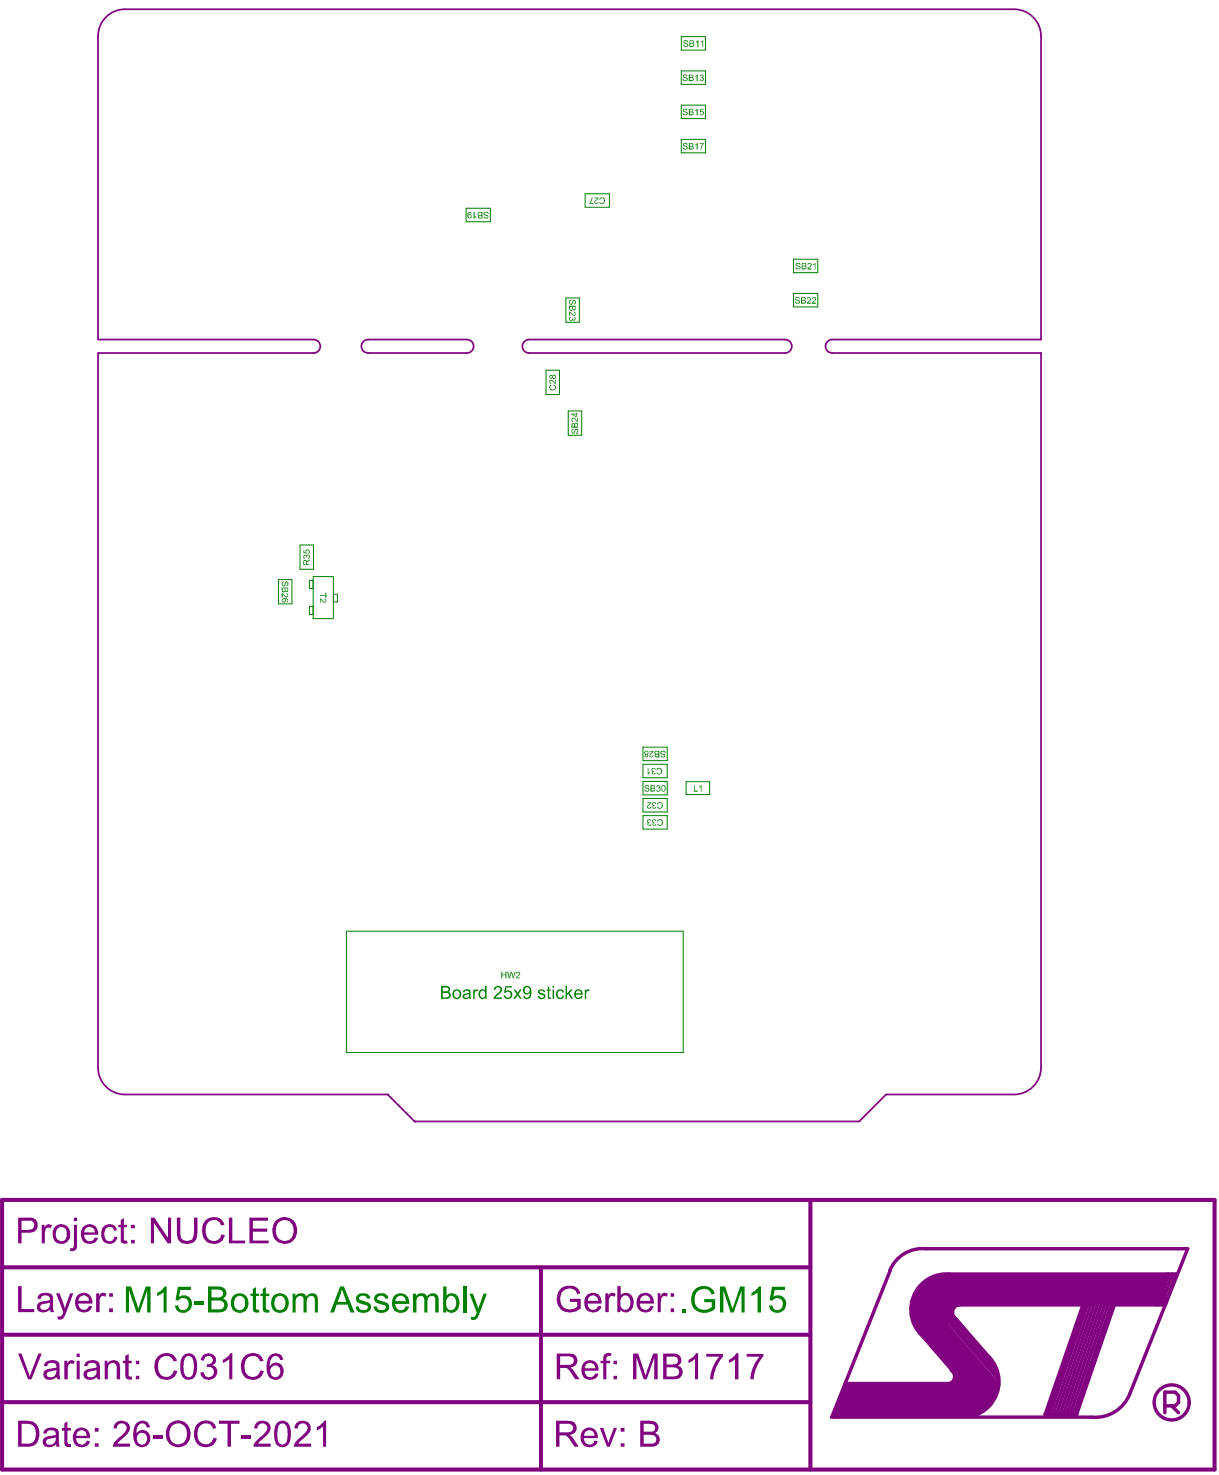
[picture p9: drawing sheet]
<svg xmlns="http://www.w3.org/2000/svg" width="301mm" height="364mm" viewBox="0 0 301 364" stroke-linecap="round" stroke-linejoin="round" font-family="sans-serif">
<g fill="#800080">
<path d="M228.8 315.7l4.8-1.2h54.1v7.6h-51.7l-2.3 5.9-4 4.1-4.7-6.2v-5.5z"/>
<path d="M208.6 341.5h26.2l1.4-2.5 7.4 8.4-2.5 2.4h-35.8z"/>
</g>
<g fill="none" stroke="#800080" stroke-width=".85">
<path d="M219.8 313.5l-14.5 36.3h64.3M228.3 317.6l17.6 20.4M228.5 308.2h64.7l-14.3 35.9M228.5 319l17.7 20.4M234.5 314.5h55.7l-2.5 7.6h-12.3M288 314.5l-2.6 7.6M288.5 314.5l-2.5 7.6M289.4 314.5l-2.6 7.6M225.6 326.6l18 20.8M226.4 325.8l17.6 20.4M226.4 326.6l17.6 20.4M226.7 322.1h43.2"/>
<path d="M226.8 325.4l17.7 20.3M227.2 324.9l17.7 20.4M227.7 329.7l10.2 11.8h-29.3M227.7 324.5l17.6 20.4M228.1 324.1l17.6 20.4M228.5 322l17.7 20.4M228.5 322.8l17.7 20.4M228.5 323.7l17.5 20.1M228.9 321.6l17.7 20.3M228.9 320.3l17.7 20.4M235.9 325.5l7.9 9M267.6 321.2l-9.6 27.9"/>
<path d="M268.3 321.3l-9.6 27.6M268.7 321.3l-9.5 27.6M269.6 321.3l-9.6 27.6M270.4 321.3l-9.5 27.6M271.2 321.3l-9.5 27.6M272.1 321.3l-9.6 27.6M272.9 321.3l-9.5 27.6M273.8 321.3l-9.6 27.6M274.6 321.3l-9.5 27.6M275.4 321.2l-9.6 27.9M287.5 347h2.6l.8-.8v-1.7l-.8-.9h-2.6v5.1M289.2 347l1.7 1.7"/>
</g>
<path d="M.5 296.2h299.3v66.5h-299.3zM200.1 296.2v66.5M.5 312.8h199.6M133.5 312.8v49.9M.5 329.4h199.6M.5 346.1h199.6M258 349.1h7.8" fill="none" stroke="#800080" stroke-width="1"/>
<g fill="#800080">
<path d="M148.1 352.4h.8l1.3 3.8 1.3-3.8h.8l-1.8 4.7h-.6z"/>
<path d="M149.4 334.1l.6-.2 .9 .1-.1 .7h-.7l-.4 .4v.8h.9v.6h-.9v3.9h-.8v-3.9h-.7v-.6h.7v-1z"/>
<path d="M156.3 334.1h1.2l1.8 5.4 2-5.4h1.1v6.3h-.9v-5.3l-1.8 5.3h-.8l-1.8-5.4v5.4h-.8z"/>
<path d="M170 335.6a2.99 2.99 0 0 0 1.8-1.6h.5v6.4h-.7v-5l-1.5 1h-.1z"/>
<path d="M174.3 334.2h4.2v.7l-.7 .7-.8 1.5a6.8 6.8 0 0 0-.9 3.3h-.8l.4-2.2a8.6 8.6 0 0 1 1.9-3.3h-3.3z"/>
<path d="M179.9 335.6a3.8 3.8 0 0 0 1.9-1.6h.5v6.4h-.9v-5l-.6 .6-.8 .4z"/>
<path d="M184.3 334.2h4.2v.6l-1.3 1.7-.8 1.8-.4 2.1h-.8l.4-2.2a10 10 0 0 1 1.8-3.3h-3.1z"/>
<path d="M15.9 351.3l.7-.5v1.6h.9v.7h-.9v2.8l.2 .5h.7l.1 .7a1.14 1.14 0 0 1-1.4-.1 1.14 1.14 0 0 1-.3-1.3v-2.6h-.6v-.7h.6z"/>
<path d="M28.6 351.1h.1a2.14 2.14 0 0 1 3.4 1.1v.2a4.1 4.1 0 0 1-1.9 2.7l-1.2 1.2h3.1v.8l-4.2-.1a2.98 2.98 0 0 1 1.7-2.3 3.4 3.4 0 0 0 1.7-2.5 1.26 1.26 0 0 0-1.5-.9 1.26 1.26 0 0 0-1 1.3l-.8-.1z"/>
<path d="M37.8 354.4h2.4v.8h-2.4z"/>
<path d="M48.7 351.5a2.8 2.8 0 0 1 4.7 .9l-.8 .3a1.95 1.95 0 0 0-2.2-1.3 1.95 1.95 0 0 0-1.6 2 2.46 2.46 0 0 0 1.8 3.1 1.93 1.93 0 0 0 2.1-1.6l.8 .2a2.8 2.8 0 0 1-2.9 2.2 2.8 2.8 0 0 1-2.6-2.5 3.8 3.8 0 0 1 .7-3.3z"/>
<path d="M54.1 350.7h5v.7h-2.1v5.7h-.8v-5.7h-2.1z"/>
<path d="M59.6 354.4h2.4v.8h-2.4z"/>
<path d="M63.4 351.1a2.14 2.14 0 0 1 3.4 1.1 3.2 3.2 0 0 1-1.8 2.8l-1.3 1.3h3.1v.8l-4.2-.1a2.98 2.98 0 0 1 1.7-2.3v-.1a2.9 2.9 0 0 0 1.7-2.4 1.26 1.26 0 0 0-1.4-.9 1.26 1.26 0 0 0-1.1 1.3l-.8-.1z"/>
<path d="M73.3 351.1l.2-.1a2.36 2.36 0 0 1 2.8 .3 2.4 2.4 0 0 1-1 3.3l-1.7 1.7h3.2v.8h-4.3l.1-.6a5.4 5.4 0 0 1 2.1-2.2 2.27 2.27 0 0 0 1.2-2.3 1.25 1.25 0 0 0-1.5-.6 1.25 1.25 0 0 0-.9 1.2l-.9-.1 .2-.7z"/>
<path d="M78.3 352.2l1.4-1 .3-.5h.5v6.4h-.8v-5l-1.5 .9z"/>
<path d="M4.5 334.1h.8l2 5.7 2.2-5.7h.8l-2.5 6.3h-.9z"/>
<path d="M15.9 335.9h.7v.6a1.08 1.08 0 0 1 1.8-.5l-.2 .7a.93 .93 0 0 0-1.1 0 .93 .93 0 0 0-.4 1v2.7h-.8z"/>
<path d="M25.8 335.9h.7v.6a1.72 1.72 0 0 1 2-.7 1.72 1.72 0 0 1 1.1 1.8v2.8h-.8v-2.8a1.07 1.07 0 0 0-1.1-1.2 1.07 1.07 0 0 0-1 1.2l-.1 2.8h-.8z"/>
<path d="M30.9 334.7l.9-.5v1.7h.7v.6h-.7v2.7a.5 .5 0 0 0 .1 .5 .5 .5 0 0 0 .6 .1l.1 .6-.6 .1a1.1 1.1 0 0 1-1.1-1.4v-2.6h-.6v-.6h.6z"/>
<path d="M39.1 334.7a2.77 2.77 0 0 1 4.6 1.2l-.9 .1a1.96 1.96 0 0 0-2.3-1.3 1.96 1.96 0 0 0-1.5 2.3 2.29 2.29 0 0 0 2.5 2.8l.6-.2 .6-.6 .2-.8 .9 .2v.2a2.84 2.84 0 0 1-2.9 2 3.1 3.1 0 0 1-2.8-3.4 3.4 3.4 0 0 1 1-2.5z"/>
<path d="M50.2 334.4a1.85 1.85 0 0 1 2.1-.2 1.85 1.85 0 0 1 .9 2l-.7 .8a1.83 1.83 0 0 1 1.1 2 1.83 1.83 0 0 1-1.7 1.5 1.89 1.89 0 0 1-2.4-1.8h.8a1.28 1.28 0 0 0 1.5 1.1 1.28 1.28 0 0 0 1-1.6 1.28 1.28 0 0 0-1.8-.8l.1-.7a1.05 1.05 0 0 0 1.4-.7 1.05 1.05 0 0 0-.9-1.3l-.9 .2-.4 1-.7-.2 .2-.7z"/>
<path d="M55 335.6h.1a3.1 3.1 0 0 0 1.7-1.6h.6v6.4h-.8v-5l-1.4 1h-.2z"/>
<path d="M60.7 334.5a2.92 2.92 0 0 1 4.1 .8l.2 .6-.8 .1a1.96 1.96 0 0 0-2.3-1.3 1.96 1.96 0 0 0-1.5 2.3v.4a1.99 1.99 0 0 0 1.5 2.4 1.99 1.99 0 0 0 2.4-1.6l.8 .2-.3 .9a2.93 2.93 0 0 1-3.5 1 2.93 2.93 0 0 1-1.8-3.2 3.3 3.3 0 0 1 1.2-2.6z"/>
<path d="M10.3 302.3h.7v.7a1.21 1.21 0 0 1 1.8-.6l-.3 .8a.84 .84 0 0 0-1-.1 .84 .84 0 0 0-.3 .9l-.1 2.9h-.8z"/>
<path d="M25.8 302.6a1.93 1.93 0 0 1 3.1 1.1l-.8 .1a1.15 1.15 0 0 0-1.2-1 1.15 1.15 0 0 0-1.1 1.2 1.82 1.82 0 0 0 1.1 2.4 1.14 1.14 0 0 0 1.3-1.2l.8 .2a2.04 2.04 0 0 1-2.5 1.5 2.04 2.04 0 0 1-1.5-2.5l.2-1.1z"/>
<path d="M29.8 301.1l.8-.5v1.7h.7v.6h-.7v2.8a.51 .51 0 0 0 .2 .5 .51 .51 0 0 0 .5 0l.1 .7a1.14 1.14 0 0 1-1.2-.2 1.14 1.14 0 0 1-.4-1.2v-2.6h-.6v-.6h.6z"/>
<path d="M37.3 300.5h.8l3.4 5v-5h.7v6.4h-.8l-3.4-5v5h-.7z"/>
<path d="M43.7 300.5h.8v3.7a1.72 1.72 0 0 0 1.1 2 1.72 1.72 0 0 0 2.1-.8l.2-1v-3.9h.8v3.7a2.52 2.52 0 0 1-1.5 2.7 2.73 2.73 0 0 1-3.4-1.2l-.1-.9z"/>
<path d="M50.9 301.1a3 3 0 0 1 3.9 .1l.6 1.1-.8 .2a1.96 1.96 0 0 0-2.4-1.3 1.96 1.96 0 0 0-1.4 2.2 2.32 2.32 0 0 0 1.8 2.9 1.8 1.8 0 0 0 2.1-1.6l.8 .2v.1a2.62 2.62 0 0 1-2.9 2.1 3.1 3.1 0 0 1-2.7-3.9l.2-1z"/>
<path d="M56.5 300.5h.9v5.7h3.1v.7h-4z"/>
<path d="M61.6 300.5h4.5v.8h-3.7v1.9h3.6v.8h-3.6v2.2h3.9v.7h-4.7z"/>
<path d="M138.4 318a3.5 3.5 0 0 1 4.4 .2l.5 1-.8 .3a2.07 2.07 0 0 0-1.9-1.5 2.07 2.07 0 0 0-2 1.2 3.1 3.1 0 0 0 .4 3.5 2.83 2.83 0 0 0 3.5-.2v-1.2h-1.9v-.7h2.7v2.3a3.7 3.7 0 0 1-5.1 0 3.7 3.7 0 0 1 .2-4.9z"/>
<path d="M149.4 319.2h.8v.7a1.05 1.05 0 0 1 1.8-.5l-.3 .7a.88 .88 0 0 0-1-.1 .88 .88 0 0 0-.4 .9v3h-.9z"/>
<path d="M162.4 319.2h.6v.7a1.11 1.11 0 0 1 1.9-.5l-.4 .7a.88 .88 0 0 0-1 0 .88 .88 0 0 0-.3 1l-.1 2.8h-.7z"/>
<path d="M4.5 317.4h.8v5.7h3.1v.8h-3.9z"/>
<path d="M13.9 319.2h.8l1.3 3.7 1.3-3.7h.8l-1.9 4.9a1.53 1.53 0 0 1-1.7 1.6l-.2-.1-.1-.7a1.06 1.06 0 0 0 1.4-1z"/>
<path d="M23.7 319.2h.8v.7a1.05 1.05 0 0 1 1.8-.5l-.3 .7a.91 .91 0 0 0-1-.1 .91 .91 0 0 0-.4 .9v3h-.9z"/>
<path d="M138.1 351.4v2.1h1.9a1.11 1.11 0 0 0 1.3-.5 1.11 1.11 0 0 0-.3-1.4l-.4-.2zM137.3 350.7h2.9a1.79 1.79 0 0 1 2.1 1.6 1.79 1.79 0 0 1-1.7 1.9l.7 .5 1.5 2.4h-1l-1-1.5a2.11 2.11 0 0 0-1.6-1.3h-1.1v2.8h-.8z"/>
<path d="M144.5 353.4l-.3 1h2.5a1.27 1.27 0 0 0-.7-1.3 1.27 1.27 0 0 0-1.5 .3zM143.9 352.9h.1a2.15 2.15 0 0 1 2.5-.2 2.15 2.15 0 0 1 1.1 2.3h-3.5a1.41 1.41 0 0 0 .8 1.4 1.41 1.41 0 0 0 1.7-.3l.1-.5 .9 .1a2.22 2.22 0 0 1-2.9 1.4 2.22 2.22 0 0 1-1.3-3z"/>
<path d="M153.2 352.4h1v1h-1zM153.2 356.2h1v.9h-1z"/>
<path d="M158.9 351.4v2h1.6a.97 .97 0 0 0 1.3-.9 .97 .97 0 0 0-1.2-1zM158.9 354.1v2.2h1.8a1.08 1.08 0 0 0 1.3-1 1.08 1.08 0 0 0-1.3-1.1zM158 350.7h2.6a1.65 1.65 0 0 1 1.8 .9 1.65 1.65 0 0 1-.6 2l-.1 .1a1.76 1.76 0 0 1 1.1 2.1 1.76 1.76 0 0 1-2.1 1.3h-2.7z"/>
<path d="M138.3 334.8v2.1h1.9a1.09 1.09 0 0 0 1.4-1 1.09 1.09 0 0 0-1.3-1.1zM137.4 334.1h3a1.75 1.75 0 0 1 2.1 1.5 1.75 1.75 0 0 1-1.8 2l.8 .5 1.6 2.3h-1.1l-.9-1.3a2.18 2.18 0 0 0-1.7-1.5h-1.1v2.8h-.9z"/>
<path d="M144.7 336.7l-.3 1h2.6a1.38 1.38 0 0 0-.8-1.2 1.38 1.38 0 0 0-1.5 .2zM144.3 336.2a2.12 2.12 0 0 1 2.5-.2 2.12 2.12 0 0 1 .9 2.3h-3.3a1.35 1.35 0 0 0 1 1.6 1.35 1.35 0 0 0 1.6-.9l.7 .1a2.2 2.2 0 0 1-2.6 1.4 2.2 2.2 0 0 1-1.6-2.6l.2-.8z"/>
<path d="M151.5 335.9h.8v.8h-.8zM151.5 339.6h.8v.8h-.8z"/>
<path d="M164.5 334.9v1.9h1.6a1.02 1.02 0 0 0 1.2-.7 1.02 1.02 0 0 0-.6-1.2zM164.5 337.5v2.3l2.1-.1a1.12 1.12 0 0 0 1-1.3 1.12 1.12 0 0 0-1.4-.9zM163.7 334.1h2.5a1.6 1.6 0 0 1 1.8 1 1.6 1.6 0 0 1-.7 2 1.77 1.77 0 0 1 1.2 2.1 1.77 1.77 0 0 1-2.2 1.2h-2.6z"/>
<path d="M5.3 351.4v4.9h1.5a1.76 1.76 0 0 0 2-1.9 2.28 2.28 0 0 0-1.4-2.9zM4.5 350.7h2.4a3.2 3.2 0 0 1 2.6 4.4 2.55 2.55 0 0 1-2.7 2h-2.3z"/>
<path d="M11.7 355.2a.8 .8 0 0 0-.2 1.1 .8 .8 0 0 0 1.1 .3 1.41 1.41 0 0 0 1.1-1.8zM11.1 352.9a2.54 2.54 0 0 1 3.3 .1l.1 .4v2.8l.3 .9h-.9v-.6a2.34 2.34 0 0 1-3 .3 1.47 1.47 0 0 1-.1-1.7 1.47 1.47 0 0 1 1.6-.6l1.2-.3a.81 .81 0 0 0-.1-1 .81 .81 0 0 0-.9-.2l-.7 .1-.5 .8-.8-.1z"/>
<path d="M19.2 353.4l-.4 1h2.7a1.37 1.37 0 0 0-2.2-1.1zM18.6 352.9h.1a2.12 2.12 0 0 1 2.5-.3 2.12 2.12 0 0 1 1 2.4h-3.4a1.44 1.44 0 0 0 .7 1.3 1.44 1.44 0 0 0 1.6-.1l.3-.6 .8 .1a2.2 2.2 0 0 1-2.7 1.5 2.2 2.2 0 0 1-1.5-2.6l.2-.9z"/>
<path d="M23.4 352.4h.9v1h-.9zM23.4 356.2h.9v.9h-.9z"/>
<path d="M33.9 351.1a1.9 1.9 0 0 1 3.1 1.2l-.8 .1a1.19 1.19 0 0 0-1.2-1.1 1.19 1.19 0 0 0-1.1 1.1l-.2 1.4a1.95 1.95 0 0 1 2.7-.4 1.95 1.95 0 0 1 .5 2.6 2.09 2.09 0 0 1-2.3 1.1 2.09 2.09 0 0 1-1.7-1.9v-.2a4.4 4.4 0 0 1 1-3.9zM34.3 353.9a1.44 1.44 0 0 0-.4 1.9 1.44 1.44 0 0 0 1.9 .5 1.48 1.48 0 0 0 .4-1.7 1.48 1.48 0 0 0-1.6-.9z"/>
<path d="M42.4 351.9a2.98 2.98 0 0 0 .8 4.4 2.17 2.17 0 0 0 2.9-2.4 2.23 2.23 0 0 0-1.2-2.3 2.23 2.23 0 0 0-2.5 .3zM42 351.3a3.1 3.1 0 0 1 3.6-.3 3.1 3.1 0 0 1 1.4 3.5 3.1 3.1 0 0 1-3.7 2.6 3.1 3.1 0 0 1-2.2-4l.4-1.3z"/>
<path d="M69.1 351.5a5 5 0 0 0-.2 4.7 1.17 1.17 0 0 0 1.3 .2 1.17 1.17 0 0 0 .7-1.1 6.3 6.3 0 0 0-.1-3.2l-.9-.8zM68.6 351a2.03 2.03 0 0 1 3.1 1.8l.1 1.3a3.1 3.1 0 0 1-1.2 2.9 2.02 2.02 0 0 1-2.9-1.9v-1.3a3.6 3.6 0 0 1 .7-2.6z"/>
<path d="M11.9 338.6a.8 .8 0 0 0-.2 1.1 .8 .8 0 0 0 1.1 .2 1.37 1.37 0 0 0 1.1-1.7zM11.2 336.2a2.54 2.54 0 0 1 3.3 .2l.2 .3v2.9l.3 .8h-.9l-.1-.6a2.02 2.02 0 0 1-3.3-.1 1.58 1.58 0 0 1 2-1.9l1.2-.2a.98 .98 0 0 0-.4-1.1 .98 .98 0 0 0-1.2 0h-.2l-.5 .7-.8-.1z"/>
<path d="M18.9 334.1h.8v.8h-.8zM18.9 335.9h.8v4.5h-.8z"/>
<path d="M21.8 338.6a.8 .8 0 0 0-.2 1 .8 .8 0 0 0 1 .3 1.26 1.26 0 0 0 1.1-1.7zM21.2 336.2a2.31 2.31 0 0 1 3.4 .4l.1 3.4 .2 .4h-.8l-.2-.6a2.21 2.21 0 0 1-3.1 .1 1.55 1.55 0 0 1 1.8-2.1l1.1-.2a.86 .86 0 0 0-.1-1 .86 .86 0 0 0-1-.2l-.7 .1-.4 .7-.7-.1z"/>
<path d="M33.5 335.9h.9v.8h-.9zM33.5 339.6h.9v.8h-.9z"/>
<path d="M46 334.9a5.5 5.5 0 0 0-.5 4.3 1.15 1.15 0 0 0 1.4 .6 1.15 1.15 0 0 0 .8-1.3l.1-.6a5.3 5.3 0 0 0-.4-2.8l-.6-.4zM45.4 334.4a2.06 2.06 0 0 1 2.2 0 2.06 2.06 0 0 1 1 1.9l.1 1.2a3.1 3.1 0 0 1-1.1 2.9 1.97 1.97 0 0 1-3-1.9l-.1-1.3a3.1 3.1 0 0 1 .9-2.8z"/>
<path d="M66.8 334.4a1.92 1.92 0 0 1 2.9 .5l.2 .7-.7 .1-.1-.2a1.21 1.21 0 0 0-1.4-.8 1.21 1.21 0 0 0-1 1.3l-.1 1.1a1.96 1.96 0 0 1 2.5-.5 1.96 1.96 0 0 1 .8 2.5 2.08 2.08 0 0 1-2.3 1.4 2.08 2.08 0 0 1-1.7-2.2 4.3 4.3 0 0 1 .9-3.9zM67.1 337.4a1.44 1.44 0 0 0-.2 1.8 1.44 1.44 0 0 0 1.7 .6 1.54 1.54 0 0 0 .6-1.7 1.54 1.54 0 0 0-1.3-1.1z"/>
<path d="M5.3 301.3v2.3h1.7a1.17 1.17 0 0 0 1.5-1.1 1.17 1.17 0 0 0-1.4-1.2zM4.5 300.5h2.6a1.9 1.9 0 0 1 2.2 2 1.9 1.9 0 0 1-2.4 1.8h-1.6v2.6h-.8z"/>
<path d="M14.3 303.2l-.3 .3a2.16 2.16 0 0 0 .4 2.6 1.44 1.44 0 0 0 1.7-.2 1.44 1.44 0 0 0 .4-1.6 1.35 1.35 0 0 0-.7-1.3 1.35 1.35 0 0 0-1.5 .2zM13.8 302.6h.1a2.17 2.17 0 0 1 2.8 .2 2.61 2.61 0 0 1-1.3 4.3 2.31 2.31 0 0 1-2.3-3.3l.3-.9z"/>
<path d="M18.2 300.5h.8v.9h-.8zM18.2 302.3h.8v4.8a1.31 1.31 0 0 1-.4 1.4 1.31 1.31 0 0 1-1.4 .2l.2-.6a.7 .7 0 0 0 .7-.2 .7 .7 0 0 0 .1-.8z"/>
<path d="M21.2 303.2l-.4 1h2.6a1.34 1.34 0 0 0-.8-1.2 1.34 1.34 0 0 0-1.4 .2zM20.7 302.7a2.2 2.2 0 0 1 2.5-.2 2.2 2.2 0 0 1 1 2.3h-3.4a1.35 1.35 0 0 0 1 1.5 1.35 1.35 0 0 0 1.6-.9l.8 .1a2.19 2.19 0 0 1-3.8 .7 2.72 2.72 0 0 1 .2-3.4z"/>
<path d="M32.4 302.3h.9v.9h-.9zM32.4 306h.9v.9h-.9z"/>
<path d="M68.8 301.6a2.98 2.98 0 0 0 .6 4.5 2.24 2.24 0 0 0 3.1-2.4 2.25 2.25 0 0 0-2.7-2.5zM68.3 301.1a3.2 3.2 0 0 1 3.6-.2 3.2 3.2 0 0 1 1.4 3.4 3.1 3.1 0 0 1-3.9 2.6 3.1 3.1 0 0 1-2-4.2l.3-.8z"/>
<path d="M145.5 320.1l-.4 .6v.4h2.6a1.34 1.34 0 0 0-.8-1.2 1.34 1.34 0 0 0-1.4 .2zM145 319.6a2.22 2.22 0 0 1 2.5-.2 2.22 2.22 0 0 1 1 2.4h-3.5a1.33 1.33 0 0 0 .8 1.4 1.33 1.33 0 0 0 1.6-.4l.3-.5 .8 .1a2.21 2.21 0 0 1-2.7 1.4 2.21 2.21 0 0 1-1.5-2.6l.1-.9z"/>
<path d="M153.5 320.2l-.1 .1a3.4 3.4 0 0 0-.1 2.4 1.24 1.24 0 0 0 1.5 .5 1.24 1.24 0 0 0 .8-1.4 1.58 1.58 0 0 0-1.4-2.1zM152.4 317.4h.8v2.3a1.86 1.86 0 0 1 2.1-.4 1.86 1.86 0 0 1 1.1 1.8v.2a3.3 3.3 0 0 1-.7 2.1 1.65 1.65 0 0 1-2.6-.1v.6h-.7z"/>
<path d="M158.4 320.1l-.4 1h2.6a1.32 1.32 0 0 0-.8-1.2 1.32 1.32 0 0 0-1.4 .2zM157.9 319.6a2.23 2.23 0 0 1 2.5-.2 2.23 2.23 0 0 1 1 2.4h-3.4a1.35 1.35 0 0 0 1 1.5 1.35 1.35 0 0 0 1.6-1l.7 .1a2.11 2.11 0 0 1-2.2 1.6 2.11 2.11 0 0 1-1.9-2.1 3 3 0 0 1 .5-2.2z"/>
<path d="M165.6 319.2h.8v.9h-.8zM165.6 322.9h.8v1h-.8z"/>
<path d="M10.3 321.9a.8 .8 0 0 0-.3 1.1 .8 .8 0 0 0 1.2 .3 1.37 1.37 0 0 0 1-1.8zM9.8 319.5a2.71 2.71 0 0 1 3.1 .2l.2 .5v2.9l.2 .8h-.8l-.1-.5a2.71 2.71 0 0 1-3 0 1.5 1.5 0 0 1 0-1.6 1.5 1.5 0 0 1 1.6-.6l.9-.2a.45 .45 0 0 0 .4-.3 .45 .45 0 0 0-.1-.5 1.29 1.29 0 0 0-1.2-.5 1.29 1.29 0 0 0-1 1l-.8-.2z"/>
<path d="M19.8 320.1l-.5 1h2.7a1.32 1.32 0 0 0-.8-1.2 1.32 1.32 0 0 0-1.4 .2zM19.3 319.6a2.22 2.22 0 0 1 2.5-.2 2.22 2.22 0 0 1 1 2.4h-3.5a1.38 1.38 0 0 0 .7 1.3 1.38 1.38 0 0 0 1.5-.1l.5-.7 .8 .1a2.24 2.24 0 0 1-2.9 1.4 2.24 2.24 0 0 1-1.3-2.9z"/>
<path d="M26.9 319.2h1v.9h-1zM26.9 322.9h1v1h-1z"/>
</g>
<g fill="none" stroke="#800080" stroke-width=".85">
<path d="M228.5 308.2a8.7 8.7 0 0 0-8.9 5.4M234.5 314.5a8.8 8.8 0 0 0-8.9 5.2 8.8 8.8 0 0 0 2.1 10M234.8 338.2a1.82 1.82 0 0 1 .7 2.2 1.82 1.82 0 0 1-2 1.1M237.1 322a1.89 1.89 0 0 0-1.9 1.3 1.89 1.89 0 0 0 .7 2.2M243.8 334.5a8.8 8.8 0 0 1-3.6 15M278.9 344.1a9.1 9.1 0 0 1-9.3 5.7"/>
<circle cx="289.2" cy="346.2" r="4.3"/>
</g>
<circle cx="231.1" cy="344.9" r=".85" fill="#800080"/>
<path d="M218.7 270.1h.5" fill="none" stroke="#800080" stroke-width=".42"/>
<circle cx="102.4" cy="276.8" r=".21" fill="#800080"/>
<path d="M89.7 84.3l1.2-.5h24.4a1.66 1.66 0 0 1 1.6 1.7 1.66 1.66 0 0 1-1.6 1.6h-24.4a1.66 1.66 0 0 1-1.6-1 1.66 1.66 0 0 1 .4-1.8zM129.4 84.3l1.2-.5h63.2a1.66 1.66 0 0 1 1.7 1.7 1.66 1.66 0 0 1-1.7 1.6h-63.2a1.66 1.66 0 0 1-1.5-1 1.66 1.66 0 0 1 .3-1.8zM95.7 270.1l6.7 6.7h109.7l6.6-6.7M95.8 270.1h-65a6.7 6.7 0 0 1-6.6-6.6v-176.4h53.2a1.66 1.66 0 0 0 1.7-1.6 1.66 1.66 0 0 0-1.7-1.7h-53.2v-74.9a6.7 6.7 0 0 1 6.6-6.6h219.5a6.7 6.7 0 0 1 6.7 6.6v74.9h-51.6a1.66 1.66 0 0 0-1.6 1.7 1.66 1.66 0 0 0 1.6 1.6h51.6v176.4a6.7 6.7 0 0 1-6.7 6.6h-31.1" fill="none" stroke="#800080" stroke-width=".42"/>
<g fill="none" stroke="#008000" stroke-width=".25">
<path d="M168.2 9h6v3.4h-6zM168.2 17.5h6v3.3h-6zM168.2 34.4h6v3.3h-6zM168.2 25.9h6v3.4h-6zM115.1 51.4h5.9v3.3h-5.9zM144.4 47.8h6v3.4h-6zM139.7 73.5h3.3v6h-3.3zM195.9 64h6v3.3h-6zM195.9 72.4h6v3.4h-6zM134.8 91.4h3.3v6h-3.3zM140.3 101.4h3.3v6h-3.3zM74.1 134.5h3.3v6h-3.3z"/>
<path d="M68.7 143.1h3.4v5.9h-3.4zM77.3 142.3h5v10.4h-5zM77.3 149.7h-.9v2h.9M77.3 143.3h-.9v2h.9M82.3 146.7h1v1.9h-1M158.7 184.4h6v3.3h-6zM158.7 188.6h6v3.4h-6zM158.7 192.9h6v3.3h-6zM158.7 197.1h6v3.3h-6zM169.4 193h5.8v3.1h-5.8zM158.7 201.3h6v3.3h-6zM85.5 229.8h83.2v30h-83.2z"/>
</g>
<g fill="#008000">
<path d="M135.9 95l.2 .2a.55 .55 0 0 0-.2 .7 .55 .55 0 0 0 .8 .2 .47 .47 0 0 0 .4-.5 .47 .47 0 0 0-.4-.4v-.3a.79 .79 0 0 1 .3 1.3 .79 .79 0 0 1-1.3-.4l-.1-.4z"/>
<path d="M135.7 93.8a1.34 1.34 0 0 1 1.3 .7v-.8h.2v1.1l-.4-.1a.88 .88 0 0 0-1-.6l-.1 .2 .4 .4a.57 .57 0 0 1-.4-.9z"/>
<path d="M69.8 143.5l.3-.1v.3a.38 .38 0 0 0-.4 .4 .38 .38 0 0 0 .4 .3l.2-.2a.51 .51 0 0 1 .7-.6 .51 .51 0 0 1 0 .9l-.3 .2v-.3a.32 .32 0 0 0 .3-.4 .32 .32 0 0 0-.5-.2 .56 .56 0 0 1-.1 .7 .56 .56 0 0 1-.7 0 .72 .72 0 0 1 .1-1z"/>
<path d="M69.5 146.4l.5 .2a.58 .58 0 0 0 .4 .5 .58 .58 0 0 0 .6-.1l-.3-.5a.5 .5 0 0 1 .4 .8 .5 .5 0 0 1-.9-.2l-.4-.5v.9h-.3z"/>
<path d="M75.1 137h.4l.1 .2a.5 .5 0 0 1 .9 0 .5 .5 0 0 1-.5 .7v-.1a.34 .34 0 0 0 .3-.5 .34 .34 0 0 0-.4-.2 .34 .34 0 0 0-.2 .5l-.2-.1a.28 .28 0 0 0-.3-.3 .28 .28 0 0 0-.2 .4 .28 .28 0 0 0 .3 .2l-.1 .1-.4-.3z"/>
<path d="M74.9 135.7h.2v.6l.4 .1a.5 .5 0 0 1 .3-.7 .5 .5 0 0 1 .6 .3 .5 .5 0 0 1-.4 .7l.1-.2a.36 .36 0 0 0 .1-.6 .36 .36 0 0 0-.5 0 .36 .36 0 0 0 .1 .6l-.1 .2-.8-.2z"/>
<path d="M162.5 198a.81 .81 0 0 1 1.1 .3 .81 .81 0 0 1-.3 1.1 .81 .81 0 0 1-1-.1l-.1-.2h.2a.55 .55 0 0 0 .8 .2 .55 .55 0 0 0 .2-.8 .49 .49 0 0 0-.5-.3 .49 .49 0 0 0-.5 .3l-.2-.1z"/>
<path d="M161.2 198l.4-.1 .3 .2 .1 .3h-.2a.33 .33 0 0 0-.3-.3 .33 .33 0 0 0-.3 .4 .33 .33 0 0 0 .4 .3v.2a.29 .29 0 0 0-.4 .2 .29 .29 0 0 0 .3 .3 .29 .29 0 0 0 .3-.4l.2 .1a.47 .47 0 0 1-.6 .4 .47 .47 0 0 1-.2-.7l-.2-.2z"/>
<path d="M159.7 198h1.1l-.4 .6a.43 .43 0 0 0-.4 .4 .43 .43 0 0 0 .3 .5l.4-.4a.53 .53 0 0 1-.5 .5 .53 .53 0 0 1-.5-.6 .53 .53 0 0 1 .5-.5l.3-.3h-.8z"/>
<path d="M163.3 185.3h.2a.59 .59 0 0 1 .8 .6h-.2a.51 .51 0 0 0-.4-.4 .51 .51 0 0 0-.5 .3l.3 .2a.56 .56 0 0 1 .5 .2 .56 .56 0 0 1 .1 .6 .63 .63 0 0 1-1-.4h.2a.34 .34 0 0 0 .4 .4 .34 .34 0 0 0 .3-.4l-.1-.1a.56 .56 0 0 1-.7-.2 .56 .56 0 0 1 .1-.8z"/>
<path d="M160.3 185.3h1l-.2 .5a.68 .68 0 0 0-.4 1l.6-.4a.53 .53 0 0 1-.8 .4 .53 .53 0 0 1 .2-.9l.4-.4h-.8z"/>
<path d="M123.7 239.9h.3v.6h.8v-.6h.2v1.6h-.2v-.8h-.8v.8h-.3z"/>
<path d="M125.2 239.9h.2l.3 1.3 .4-1.3h.3l.3 1.3 .3-1.3h.3l-.5 1.6h-.2l-.4-1.5-.3 1.5h-.3z"/>
<path d="M127.6 239.9a.52 .52 0 0 1 .7 .3 .52 .52 0 0 1-.3 .7l-.4 .4h.8v.2h-1l.2-.5a.54 .54 0 0 0 .5-.4 .54 .54 0 0 0-.1-.6l-.4 .1v.3l-.2-.1z"/>
<path d="M162.4 189.6a.8 .8 0 0 1 1.1 .8 .8 .8 0 0 1-1.2 .6l-.2-.2 .2-.1a.55 .55 0 0 0 .7 .2 .55 .55 0 0 0 .2-.8 .49 .49 0 0 0-.5-.4 .49 .49 0 0 0-.4 .4l-.3-.1z"/>
<path d="M160.9 189.7h.1a.52 .52 0 0 1 .8 .3h-.1a.34 .34 0 0 0-.4-.3 .34 .34 0 0 0-.3 .5 .34 .34 0 0 0 .5 .1l-.1 .2a.28 .28 0 0 0-.3 .3 .28 .28 0 0 0 .4 .3 .28 .28 0 0 0 .2-.4l.1 .1a.45 .45 0 0 1-.6 .3 .45 .45 0 0 1-.1-.7l-.3-.2z"/>
<path d="M159.9 189.6h.2v1.2l.4-.2-.5 .6z"/>
<path d="M162.5 202.2h.1a.79 .79 0 0 1 1 1 .79 .79 0 0 1-1.3 .3l-.1-.2h.2a.55 .55 0 0 0 .8 .2 .55 .55 0 0 0 .2-.7 .49 .49 0 0 0-.5-.4 .49 .49 0 0 0-.5 .4l-.2-.1z"/>
<path d="M161.2 202.2h.4l.3 .1 .1 .4h-.2a.35 .35 0 0 0-.3-.4 .35 .35 0 0 0-.3 .4 .35 .35 0 0 0 .4 .3v.2a.27 .27 0 0 0-.4 .2 .27 .27 0 0 0 .3 .3 .27 .27 0 0 0 .3-.4l.2 .1a.45 .45 0 0 1-.6 .4 .45 .45 0 0 1-.1-.7l-.3-.2z"/>
<path d="M159.8 202.3a.61 .61 0 0 1 .9 .4l-.1-.1a.34 .34 0 0 0-.5-.2 .34 .34 0 0 0-.1 .4 .34 .34 0 0 0 .4 .2v.2a.29 .29 0 0 0-.4 .2 .29 .29 0 0 0 .3 .3 .29 .29 0 0 0 .3-.4 .29 .29 0 0 1 .1 .4 .29 .29 0 0 1-.4 .2 .41 .41 0 0 1-.4-.3 .41 .41 0 0 1 .2-.5l-.4-.2z"/>
<path d="M159.3 193.8h.7a.22 .22 0 0 1 .2 .2 .22 .22 0 0 1-.1 .2 .33 .33 0 0 0-.5-.3 .33 .33 0 0 0-.1 .5 .57 .57 0 0 1 .6 .2 .57 .57 0 0 1 0 .7 .7 .7 0 0 1-1-.4l.1-.1a.39 .39 0 0 0 .5 .4 .39 .39 0 0 0 .3-.5l-.2-.1a.51 .51 0 0 1-.6-.2 .51 .51 0 0 1 .1-.6z"/>
<path d="M162.3 193.8a.46 .46 0 0 1 .6 .2 .46 .46 0 0 1-.1 .6 .48 .48 0 0 1 .1 .7 .48 .48 0 0 1-.8-.2l-.1-.1 .2-.1a.33 .33 0 0 0 .3 .4 .33 .33 0 0 0 .3-.4 .33 .33 0 0 0-.4-.3v-.1a.25 .25 0 0 0 .4-.2 .25 .25 0 0 0-.2-.3 .25 .25 0 0 0-.3 .2h-.3z"/>
<path d="M79 146.9h1.3v-.6h.3v1.3h-.3v-.5h-1.3z"/>
<path d="M79 147.7l.4 .2a.68 .68 0 0 0 1 .5l-.3-.7a.53 .53 0 0 1 .5 .6 .53 .53 0 0 1-.6 .5 .53 .53 0 0 1-.5-.5l-.4-.3v.7h-.1z"/>
<path d="M141.3 105.9h.3v.2a.35 .35 0 0 0-.4 .4 .35 .35 0 0 0 .5 .2v-.1a.5 .5 0 0 1 .3-.7 .5 .5 0 0 1 .7 .3 .59 .59 0 0 1-.5 .9v-.2a.43 .43 0 0 0 .3-.4 .43 .43 0 0 0-.4-.4l-.1 .2a.49 .49 0 0 1-.4 .7 .49 .49 0 0 1-.5-.6z"/>
<path d="M141.3 103.1h.1a.89 .89 0 0 1 .9 .7l.2 .1v-.8h.2v1l-.5-.2a.78 .78 0 0 0-1-.5l.4 .7a.55 .55 0 0 1-.5-.4 .55 .55 0 0 1 .2-.6z"/>
<path d="M140.7 74h.4v.1a.43 .43 0 0 0-.5 .5 .43 .43 0 0 0 .6 .4v-.3a.48 .48 0 0 1 .3-.6 .48 .48 0 0 1 .6 .2 .65 .65 0 0 1-.4 .9l.2-.6a.27 .27 0 0 0 0-.3 .27 .27 0 0 0-.4 0 .27 .27 0 0 0 0 .3 .59 .59 0 0 1-.9 .5l-.1-.7z"/>
<path d="M140.5 76.9l.4 .2a.88 .88 0 0 0 1 .6l.1-.3-.3-.2v-.3a.5 .5 0 0 1 .3 .8 .5 .5 0 0 1-.8-.1l-.5-.4v.7h-.2z"/>
<path d="M140.6 78.3l.3-.1 .1 .1a.34 .34 0 0 0-.4 .4 .34 .34 0 0 0 .4 .3 .34 .34 0 0 0 .2-.5l.3 .1a.26 .26 0 0 0 .2 .3 .26 .26 0 0 0 .3-.2 .26 .26 0 0 0-.3-.3v-.1a.28 .28 0 0 1 .3 0 .28 .28 0 0 1 .1 .4 .45 .45 0 0 1-.3 .4 .45 .45 0 0 1-.5-.1 .51 .51 0 0 1-.7 0 .51 .51 0 0 1 0-.7z"/>
<path d="M116.8 244.3h.4v.3l.3-.4h.3l.2 .1-.1 .4a.5 .5 0 0 0-.6 0 .5 .5 0 0 0-.1 .6v1.2h-.4z"/>
<path d="M122.3 243.5a1.03 1.03 0 0 1 1.5 .3 1.03 1.03 0 0 1-.5 1.5l-.9 .9h1.5v.3h-2.1l.4-.8 .6-.5a1.03 1.03 0 0 0 .5-1.5 .72 .72 0 0 0-1 .6h-.4z"/>
<path d="M124.8 243.4h1.6v.3h-1.4l-.2 1a1.07 1.07 0 0 1 1.7 .5 1.07 1.07 0 0 1-1 1.4 1.18 1.18 0 0 1-1.2-.9h.5a.69 .69 0 0 0 1.1 .3 .69 .69 0 0 0-.3-1.2h-.3l-.5 .3-.4-.1z"/>
<path d="M126.8 244.3h.4l.5 .7 .6-.7h.5l-.8 1.1 .8 1.1h-.4l-.6-.8-.7 .8h-.4l.9-1.1z"/>
<path d="M133 244.3a1.04 1.04 0 0 1 1.6 .5h-.4a.53 .53 0 0 0-.5-.3 .53 .53 0 0 0-.5 .4l.4 .2a1.01 1.01 0 0 1 1 1 1.01 1.01 0 0 1-1 .5 1.01 1.01 0 0 1-.8-.7l.3-.1a.61 .61 0 0 0 .6 .5 .61 .61 0 0 0 .6-.4l-.6-.4a.76 .76 0 0 1-.9-.8z"/>
<path d="M135.2 243.7l.4-.3v.9h.4v.2h-.4v1.4a.28 .28 0 0 0 .1 .3 .28 .28 0 0 0 .3 0l.1 .3a.56 .56 0 0 1-.7 0 .56 .56 0 0 1-.2-.6v-1.4h-.3v-.2h.3z"/>
<path d="M137.7 244.3a.94 .94 0 0 1 1.5 .6l-.3 .1a.65 .65 0 0 0-.9-.4 .65 .65 0 0 0-.3 .9 .6 .6 0 0 0 .5 .8 .6 .6 0 0 0 .7-.6l.4 .1a1.1 1.1 0 0 1-1.7 .5 1.1 1.1 0 0 1-.1-1.7z"/>
<path d="M139.6 243.3h.4v1.9l.9-.9h.5l-.8 .8 .9 1.4h-.4l-.8-1.1-.3 .2v.9h-.4z"/>
<path d="M144.4 244.3h.3v.3l.3-.4h.3l.2 .1v.4a.5 .5 0 0 0-.6 0 .5 .5 0 0 0-.2 .6v1.2h-.3z"/>
<path d="M196.6 64.9h.7l.3 .4-.3-.1a.31 .31 0 0 0-.3-.2 .31 .31 0 0 0-.3 .3 .31 .31 0 0 0 .4 .3 .51 .51 0 0 1 .6 .6 .51 .51 0 0 1-.8 .3l-.5-.2 .2-.4a.42 .42 0 0 0 .4 .5 .42 .42 0 0 0 .4-.5l-.3-.1a.48 .48 0 0 1-.6-.3 .48 .48 0 0 1 .1-.6z"/>
<path d="M199.4 65a.56 .56 0 0 1 .9 .1 .56 .56 0 0 1-.4 .8l-.3 .4h.8v.2h-1.1l.2-.4a.88 .88 0 0 0 .6-1h-.4l-.3 .2z"/>
<path d="M200.7 65.2l.6-.3v1.6h-.2v-1.3l-.4 .3z"/>
<path d="M148.2 48.8h.1a.79 .79 0 0 1 1.1 .9 .79 .79 0 0 1-1.4 .3l-.1-.1h.3a.55 .55 0 0 0 .7 .2 .55 .55 0 0 0 .2-.8 .49 .49 0 0 0-.5-.4 .49 .49 0 0 0-.4 .4l-.3-.1z"/>
<path d="M146.7 48.8h1l-.1 .4a.68 .68 0 0 0-.5 1l.6-.3a.51 .51 0 0 1-.8 .3 .51 .51 0 0 1 .2-.8l.4-.5h-.8z"/>
<path d="M146.1 48.8h.2l-.1 .5-.5 .8h.8v.2h-1z"/>
<path d="M168.8 35.3h.6l.3 .4h-.2a.33 .33 0 0 0-.4-.3 .33 .33 0 0 0-.2 .5 .61 .61 0 0 1 .7 .2 .61 .61 0 0 1 0 .7 .7 .7 0 0 1-1.1-.4l.2-.1a.39 .39 0 0 0 .4 .5 .39 .39 0 0 0 .3-.5 .72 .72 0 0 1-.8-.8z"/>
<path d="M171.7 35.6l.5-.3v1.6h-.2v-1.2l-.4 .2z"/>
<path d="M172.7 35.3h1.1l-.6 1.2v.4h-.3l.1-.5 .5-.9h-.8z"/>
<path d="M168.9 10h.7l.3 .4-.3-.1a.31 .31 0 0 0-.3-.3 .31 .31 0 0 0-.3 .4 .31 .31 0 0 0 .4 .2 .51 .51 0 0 1 .6 .6 .51 .51 0 0 1-.8 .4l-.5-.3 .2-.3a.42 .42 0 0 0 .4 .4 .42 .42 0 0 0 .4-.4l-.3-.2a.48 .48 0 0 1-.6-.2 .48 .48 0 0 1 .1-.6z"/>
<path d="M171.9 10.2l.5-.2v1.6h-.2v-1.3l-.4 .3z"/>
<path d="M173 10.3l.6-.3v1.6h-.2v-1.3l-.4 .3z"/>
<path d="M171.3 193.8h.2v1.3h.7v.3h-.9z"/>
<path d="M172.6 194.1l.6-.3v1.6h-.2v-1.3l-.3 .3z"/>
<path d="M119.5 52.4a.66 .66 0 0 1 1.1 .4h-.1a.4 .4 0 0 0-.5-.4 .4 .4 0 0 0-.3 .6h.1a.53 .53 0 0 1 .6 .2 .53 .53 0 0 1-.1 .7h-.6l-.3-.4 .2-.1 .1 .3a.32 .32 0 0 0 .5 .1 .32 .32 0 0 0-.2-.6 .51 .51 0 0 1-.5-.2 .51 .51 0 0 1 0-.6z"/>
<path d="M116.9 52.3h.3v1.3l.3-.3v.3l-.4 .3h-.2z"/>
<path d="M196.5 73.4h.7a.22 .22 0 0 1 .2 .1 .22 .22 0 0 1-.2 .3 .33 .33 0 0 0-.4-.4 .33 .33 0 0 0-.2 .6h.2a.55 .55 0 0 1 .5 .2 .55 .55 0 0 1 0 .6 .66 .66 0 0 1-1.1-.3l.2-.1a.47 .47 0 0 0 .4 .4 .47 .47 0 0 0 .5-.3l-.1-.2a.73 .73 0 0 1-.9-.7z"/>
<path d="M199.4 73.4a.54 .54 0 0 1 .8 .3 .54 .54 0 0 1-.4 .7l-.4 .3h.8v.3h-1l.2-.5a.88 .88 0 0 0 .5-1h-.4l-.1 .3h-.2z"/>
<path d="M200.5 73.4a.56 .56 0 0 1 .9 .2 .56 .56 0 0 1-.4 .8l-.3 .3h.8v.3h-1.1l.2-.5a.84 .84 0 0 0 .6-.9l-.4-.1-.4 .3z"/>
<path d="M168.8 26.9l.4-.1 .4 .2 .1 .3h-.2a.35 .35 0 0 0-.4-.3 .35 .35 0 0 0-.2 .5 .68 .68 0 0 1 .8 .8 .72 .72 0 0 1-1.2-.3l.2-.1a.39 .39 0 0 0 .4 .4 .39 .39 0 0 0 .3-.5l-.2-.1a.47 .47 0 0 1-.6-.2 .47 .47 0 0 1 .1-.5z"/>
<path d="M171.7 27.1l.5-.2v1.6h-.2v-1.3l-.4 .3z"/>
<path d="M172.9 26.9h.8v.1h-.6l-.1 .5a.5 .5 0 0 1 .7 .2 .5 .5 0 0 1-.3 .7 .5 .5 0 0 1-.7-.3h.2a.38 .38 0 0 0 .5 .2 .38 .38 0 0 0 .2-.4 .38 .38 0 0 0-.3-.3l-.6 .1z"/>
<path d="M168.8 18.4h.6l.3 .4h-.2a.33 .33 0 0 0-.4-.3 .33 .33 0 0 0-.2 .5 .61 .61 0 0 1 .7 .2 .61 .61 0 0 1 0 .7 .7 .7 0 0 1-1.1-.4l.2-.1a.39 .39 0 0 0 .4 .5 .39 .39 0 0 0 .3-.5 .72 .72 0 0 1-.8-.8z"/>
<path d="M171.7 18.7l.5-.3v1.6h-.2v-1.2l-.4 .2z"/>
<path d="M172.8 18.5a.45 .45 0 0 1 .7 0 .45 .45 0 0 1 0 .6h-.1a.49 .49 0 0 1 .1 .8 .49 .49 0 0 1-.8-.3l.2-.1a.34 .34 0 0 0 .4 .4 .34 .34 0 0 0 .3-.4 .34 .34 0 0 0-.5-.2v-.2a.29 .29 0 0 0 .4-.1 .29 .29 0 0 0-.1-.4 .29 .29 0 0 0-.4 .1l-.3 .1z"/>
<path d="M168.4 323h1v1h-1z"/>
<path d="M171.8 318l.4-.1a2.82 2.82 0 0 1 4.2 1.2v.2l-.8 .3a2.03 2.03 0 0 0-1.8-1.5 2.03 2.03 0 0 0-2 1.2 2.55 2.55 0 0 0-.1 2.7 2.55 2.55 0 0 0 2.5 1.3l.7-.2 .8-.5v-1.2h-1.9v-.7h2.7v2.3l-.1 .2a3.7 3.7 0 0 1-5.4-.8v-.1a3.8 3.8 0 0 1 .8-4.3z"/>
<path d="M177.7 317.5h1.3l1.9 5.5 1.8-5.5h1.1v6.5h-.8v-5.5l-1.9 5.5h-.8l-1.7-5.5v5.5h-.9z"/>
<path d="M185.6 319.1l1.1-.7 .7-.9h.5v6.5h-.9v-5l-1.5 .9z"/>
<path d="M190.6 317.6h3.2v.8h-2.6l-.3 1.7a2.12 2.12 0 0 1 3.1 1 2.12 2.12 0 0 1-1.6 2.9 1.99 1.99 0 0 1-2.6-1.7l.9-.1a1.33 1.33 0 0 0 1.5 1.1 1.33 1.33 0 0 0 1.1-1.5 1.39 1.39 0 0 0-1-1.4 1.39 1.39 0 0 0-1.6 .6l-.7-.1z"/>
<path d="M31.1 317.5h1.3l1.7 5.5 1.9-5.5h1.2v6.5h-.9v-5.5l-1.8 5.5h-.8l-1.9-5.5v5.5h-.7z"/>
<path d="M38.9 319.1l.9-.6 .8-1h.5v6.5h-.7v-5l-1.6 .9z"/>
<path d="M43.9 317.6h3.2v.8h-2.6l-.3 1.7a2.11 2.11 0 0 1 2.9 .6 2.11 2.11 0 0 1-.6 2.9 2.03 2.03 0 0 1-3.3-1.3l.8-.1a1.28 1.28 0 0 0 1.5 1.2 1.28 1.28 0 0 0 1-1.6 1.38 1.38 0 0 0-.9-1.4 1.38 1.38 0 0 0-1.6 .6l-.7-.1z"/>
<path d="M48.1 321.3h2.3v.7h-2.3z"/>
<path d="M62.4 318.1l.8-.4v1.6h.7v.6h-.7v3.2l.7 .2 .1 .7a1.16 1.16 0 0 1-1.6-.7v-3.4h-.6v-.6h.6z"/>
<path d="M64.9 318.1l.7-.4v1.6h.9v.6h-.9v2.9a.55 .55 0 0 0 .3 .5 .55 .55 0 0 0 .6 0l.1 .7h-.3a1.05 1.05 0 0 1-1.2-.2 1.05 1.05 0 0 1-.2-1.2v-2.7h-.6v-.6h.6z"/>
<path d="M72.2 319.3h.7v.7a1.57 1.57 0 0 1 2.7 0 1.61 1.61 0 0 1 2.8 .1l.1 3.9h-.8v-3.1a.98 .98 0 0 0-1-1 .98 .98 0 0 0-.9 1.1l-.1 3h-.8v-3.1a.98 .98 0 0 0-1-1 .98 .98 0 0 0-.9 1.2v2.9h-.8z"/>
<path d="M88.4 319.5h.1a1.85 1.85 0 0 1 2.9 1l-.8 .1a1.05 1.05 0 0 0-1-.8 1.05 1.05 0 0 0-1 .8l.2 .2 .9 .4a2.18 2.18 0 0 1 1.9 1 1.6 1.6 0 0 1-2.1 1.8l-1.1-.2-.4-.5-.2-.8 .7-.1a1.24 1.24 0 0 0 1 1 1.24 1.24 0 0 0 1.2-.5 .8 .8 0 0 0-1-.9v-.1a1.82 1.82 0 0 1-1.9-1.3l.2-.7z"/>
<path d="M92.7 319.6h.2a1.89 1.89 0 0 1 3 .9l-.8 .1a1.06 1.06 0 0 0-1-.8 1.06 1.06 0 0 0-1 .8l.3 .3 1.1 .4a1.43 1.43 0 0 1 1.5 1.9 2.25 2.25 0 0 1-3.5 .1l-.3-.8 .8-.1a1.24 1.24 0 0 0 .9 1 1.24 1.24 0 0 0 1.3-.5 .8 .8 0 0 0-1-.9v-.1a1.82 1.82 0 0 1-1.9-1.3z"/>
<path d="M102 319.3h.7v.7a1.58 1.58 0 0 1 2.7 0 1.54 1.54 0 0 1 1.7-.7 1.54 1.54 0 0 1 1.2 1.4v3.3h-.9v-3a.92 .92 0 0 0-.5-1.1 .92 .92 0 0 0-1.1 .4l-.3 .7v3h-.8v-3.1a.98 .98 0 0 0-1-1 .98 .98 0 0 0-.9 1.2v2.9h-.8z"/>
<path d="M114.4 317.5h.7v6.5h-.7z"/>
<path d="M115.9 319.3h.8l1.4 3.7 1.3-3.7h.8l-1.8 4.7a1.86 1.86 0 0 1-1.8 1.8l-.3-.1-.1-.7a1.01 1.01 0 0 0 1.5-1z"/>
<path d="M135.7 93a.25 .25 0 0 0 .5 0 .25 .25 0 0 0-.5 0zM136.4 93a.35 .35 0 0 0 .7 0 .35 .35 0 0 0-.7 0zM135.8 92.5h.4l.1 .3a.5 .5 0 0 1 .8-.2 .5 .5 0 0 1 0 .8 .5 .5 0 0 1-.8-.2 .4 .4 0 0 1-.6 .1 .4 .4 0 0 1 .1-.7z"/>
<path d="M70.4 145.2l.1 .5a.22 .22 0 0 0 .2 .3 .22 .22 0 0 0 .3-.3v-.5zM69.8 145.2v.7l.4 .1 .1-.8zM69.5 145h1.6v.6a.36 .36 0 0 1-.2 .5 .36 .36 0 0 1-.5-.2 .43 .43 0 0 1-.5 .3 .43 .43 0 0 1-.3-.5z"/>
<path d="M69.8 147.7h.3a.79 .79 0 0 1 1 .8l-.3 .2a.48 .48 0 0 0 .1-.6 .48 .48 0 0 0-.5-.3 .53 .53 0 0 1 0 .8 .53 .53 0 0 1-.8-.1 .53 .53 0 0 1 .2-.8zM69.7 148.2a.36 .36 0 0 0 .7 0 .36 .36 0 0 0-.7 0z"/>
<path d="M75.2 138.4l-.2 .9h.6v-.7zM75 138.3l.4-.1 .4 .4 .6-.5v.3l-.6 .4v.5h.6v.2h-1.6z"/>
<path d="M161.9 186.3v.1a.21 .21 0 0 0 0 .3 .21 .21 0 0 0 .3 0h.3v-.4zM161.9 185.5l-.1 .1a.25 .25 0 0 0 0 .3 .25 .25 0 0 0 .3 .1h.4v-.5zM161.8 185.3h1v1.7h-.7a.42 .42 0 0 1-.4-.3 .42 .42 0 0 1 .1-.5 .45 .45 0 0 1-.3-.4 .45 .45 0 0 1 .3-.5z"/>
<path d="M159.3 186.5a.3 .3 0 0 0 .6 0 .3 .3 0 0 0-.6 0zM159.2 185.8a.35 .35 0 0 0 .7 0 .35 .35 0 0 0-.7 0zM159.2 185.3a.52 .52 0 0 1 .8 .1 .52 .52 0 0 1-.2 .8l.2 .1a.44 .44 0 0 1-.1 .6 .44 .44 0 0 1-.6-.1 .44 .44 0 0 1 0-.6l-.2-.2z"/>
<path d="M160.8 194v.5l.7-.1-.1-.4zM160.8 194.6v.5h.5a.26 .26 0 0 0 .3-.3 .26 .26 0 0 0-.3-.2zM160.6 193.8h.7a.42 .42 0 0 1 .4 .3 .42 .42 0 0 1-.2 .5 .44 .44 0 0 1 .3 .5 .44 .44 0 0 1-.5 .3h-.7z"/>
<path d="M163.6 194l-.1 .2a.67 .67 0 0 0 .4 1l.1-.1 .1-.7-.1-.4zM163.5 193.8a.73 .73 0 0 1 .8 .4 .73 .73 0 0 1-.1 .8 .54 .54 0 0 1-.8 .3 .54 .54 0 0 1-.1-.8z"/>
<path d="M141.4 104.6l-.1 .7h.4v-.6zM142 104.6v.7h.5v-.6l-.2-.2zM141.3 104.5h.4l.1 .1a.44 .44 0 0 1 .6-.2 .44 .44 0 0 1 .3 .5v.7h-1.6v-.7z"/>
<path d="M141.4 102.3l.8 .5v-.5zM141.1 102.1h1.1v-.3h.1v.3h.4v.2h-.4v.6h-.1l-1.1-.6z"/>
<path d="M141.4 75.7l.1 .7h.3l.1-.7zM140.7 75.7v.7l.5 .1v-.8zM140.5 75.5h1.6v.9l-.3 .3h-.2l-.2-.3a.48 .48 0 0 1-.6 .3 .48 .48 0 0 1-.3-.6z"/>
<path d="M109.3 243.7v1h.8a.5 .5 0 0 0 .6-.5 .5 .5 0 0 0-.6-.5zM109.3 245.1v1.1h.9a.56 .56 0 0 0 .6-.6 .56 .56 0 0 0-.6-.5zM108.9 243.3h1.3a.81 .81 0 0 1 .8 .6 .81 .81 0 0 1-.3 .9 .87 .87 0 0 1 .6 1.1 .87 .87 0 0 1-1.1 .6h-1.3z"/>
<path d="M112.4 244.6a1.02 1.02 0 0 0 .3 1.7 .89 .89 0 0 0 .7-.9 .89 .89 0 0 0-.8-.9zM112.1 244.3a1.19 1.19 0 0 1 1.8 1.1 1.19 1.19 0 0 1-1.9 1l-.1-.2a1.46 1.46 0 0 1 .2-1.9z"/>
<path d="M114.8 245.6a.48 .48 0 0 0 .2 .7 .48 .48 0 0 0 .6-.3l.2-.3a.27 .27 0 0 0-.2-.3 .27 .27 0 0 0-.3 .1zM114.5 244.3h.1a.92 .92 0 0 1 1-.1 .92 .92 0 0 1 .5 .8l.2 1.5h-.4l-.1-.2a.88 .88 0 0 1-1 .3 .88 .88 0 0 1-.6-.8 1.43 1.43 0 0 1 1.5-.7 .56 .56 0 0 0-.4-.6 .56 .56 0 0 0-.7 .4h-.4z"/>
<path d="M118.4 244.4a.82 .82 0 0 1 1.3 .1v-1.2h.4v3.2h-.3l-.1-.2a.95 .95 0 0 1-1.1 .2 .95 .95 0 0 1-.5-1.1zM118.9 244.6a.87 .87 0 0 0-.4 1 .87 .87 0 0 0 .9 .6 .96 .96 0 0 0 .4-1 .96 .96 0 0 0-.8-.7z"/>
<path d="M129.8 243.7a.68 .68 0 0 0-.2 1.1 .68 .68 0 0 0 1.1-.1 .64 .64 0 0 0-.1-.8 .64 .64 0 0 0-.8-.2zM129.5 243.5a1.23 1.23 0 0 1 1.3 .2 1.23 1.23 0 0 1 .4 1.2 1.44 1.44 0 0 1-1.4 1.7l-.6-.4v-.4h.3a.66 .66 0 0 0 .8 .5 .66 .66 0 0 0 .5-.9v-.4a.96 .96 0 0 1-1.5 .1 .96 .96 0 0 1 .1-1.4z"/>
<path d="M136.4 243.3h.4v.5h-.4zM136.4 244.3h.4v2.2h-.4z"/>
<path d="M142.4 244.6l-.2 .6h1.2a.64 .64 0 0 0-.3-.6 .64 .64 0 0 0-.7 0zM142.2 244.3a1.12 1.12 0 0 1 1.2 .1 1.12 1.12 0 0 1 .5 1.1h-1.8a.72 .72 0 0 0 1.1 .6l.2-.3 .5 .1a1.14 1.14 0 0 1-1.6 .6 1.14 1.14 0 0 1-.5-1.7z"/>
<path d="M198.1 65.1v.5h.6l.1-.2a.21 .21 0 0 0 0-.3 .21 .21 0 0 0-.3 0zM198.1 65.8v.5h.7l.1-.4-.1-.1zM197.9 64.9h.6a.42 .42 0 0 1 .5 .2 .42 .42 0 0 1-.2 .6 .44 .44 0 0 1 .3 .5 .44 .44 0 0 1-.4 .3h-.8z"/>
<path d="M170.3 35.5v.5l.7-.1-.1-.4zM170.3 36.2v.5h.5a.26 .26 0 0 0 .3-.3 .26 .26 0 0 0-.4-.2zM170 35.3h.7a.42 .42 0 0 1 .4 .3 .42 .42 0 0 1-.1 .5 .44 .44 0 0 1 .2 .5 .44 .44 0 0 1-.5 .3h-.7z"/>
<path d="M170.4 10.1v.5h.6l.1-.1a.21 .21 0 0 0 0-.3 .21 .21 0 0 0-.3-.1zM170.4 10.8v.5h.7l.1-.3-.1-.2zM170.2 10h.6a.42 .42 0 0 1 .5 .2 .42 .42 0 0 1-.2 .5 .44 .44 0 0 1 .3 .5 .44 .44 0 0 1-.4 .4h-.8z"/>
<path d="M118.3 53.2l-.1 .4 .1 .2h.6v-.6zM118.3 52.5l-.1 .2a.19 .19 0 0 0-.1 .2 .19 .19 0 0 0 .2 .1l.6 .1v-.6zM118 52.4l1.1-.1v1.6h-.8l-.3-.1v-.6h.2l-.3-.2z"/>
<path d="M115.5 53.4a.4 .4 0 0 0 .8 0 .4 .4 0 0 0-.8 0zM115.7 52.3h.5l.2 .3-.2 .1a.4 .4 0 0 0-.5-.1 .4 .4 0 0 0-.1 .5 .5 .5 0 0 1 .7 0 .5 .5 0 0 1 0 .7 .5 .5 0 0 1-.7 0 1.18 1.18 0 0 1 .1-1.5z"/>
<path d="M198 73.5v.5h.7l-.1-.5zM198 74.2v.5h.5a.26 .26 0 0 0 .3-.3 .26 .26 0 0 0-.4-.2zM197.7 73.4h1a.35 .35 0 0 1 .2 .4 .35 .35 0 0 1-.2 .3 .45 .45 0 0 1 .2 .6 .45 .45 0 0 1-.5 .3h-.7z"/>
<path d="M170.3 27v.6l.7-.1-.1-.5zM170.3 27.7v.5h.5a.26 .26 0 0 0 .3-.3 .26 .26 0 0 0-.4-.2zM170 26.9h.7a.41 .41 0 0 1 .4 .3 .41 .41 0 0 1-.1 .4 .44 .44 0 0 1 .2 .6 .44 .44 0 0 1-.5 .3h-.7z"/>
<path d="M170.3 18.6v.5l.7-.1-.1-.4zM170.3 19.3v.5h.5a.26 .26 0 0 0 .3-.3 .26 .26 0 0 0-.4-.2zM170 18.4h.7a.42 .42 0 0 1 .4 .3 .42 .42 0 0 1-.1 .5 .44 .44 0 0 1 .2 .5 .44 .44 0 0 1-.5 .3h-.7z"/>
<path d="M52.2 318.3v1.9h1.6a.99 .99 0 0 0 1.3-.8 .99 .99 0 0 0-1.1-1.1zM52.2 321v2.2h1.9a1.13 1.13 0 0 0 1.2-1.2 1.13 1.13 0 0 0-1.4-1zM51.4 317.5h2.5a1.64 1.64 0 0 1 1.8 1.1 1.64 1.64 0 0 1-.7 2 1.68 1.68 0 0 1 1.2 1.9 1.68 1.68 0 0 1-1.8 1.4l-3 .1z"/>
<path d="M58.1 320.3l-.1 .3a2.04 2.04 0 0 0 .8 2.8 1.51 1.51 0 0 0 1.7-2.1 1.34 1.34 0 0 0-.8-1.4 1.34 1.34 0 0 0-1.6 .4zM57.9 319.6l.1-.1a2.42 2.42 0 0 1 2.7 .3 2.91 2.91 0 0 1-.4 4 2.27 2.27 0 0 1-2.6-.3 2.27 2.27 0 0 1-.6-2.6l.2-.7z"/>
<path d="M68.3 320.2l-.4 .5a2.21 2.21 0 0 0 .8 2.7 1.56 1.56 0 0 0 1.7-2 1.38 1.38 0 0 0-.6-1.3 1.38 1.38 0 0 0-1.5 .1zM67.7 319.6a2.3 2.3 0 0 1 2.7 0 2.3 2.3 0 0 1 .8 2.7 2.19 2.19 0 0 1-2.5 1.7 2.19 2.19 0 0 1-1.8-2.5l.2-.9z"/>
<path d="M84.4 318.2l-1 3.1h2.1zM84 317.5h.9l2.6 6.5h-1l-.7-2h-2.7l-.7 2h-.9z"/>
<path d="M97.9 320.2l-.3 1h2.6a1.32 1.32 0 0 0-.8-1.3 1.32 1.32 0 0 0-1.5 .3zM97.3 319.8h.1a2.18 2.18 0 0 1 2.6-.3 2.18 2.18 0 0 1 1 2.3h-3.4a1.35 1.35 0 0 0 1 1.5 1.35 1.35 0 0 0 1.6-.9l.8 .1a2.22 2.22 0 0 1-2.7 1.4 2.22 2.22 0 0 1-1.5-2.7z"/>
<path d="M110.7 320.1l-.3 .3a3.4 3.4 0 0 0-.1 2.4 1.27 1.27 0 0 0 1.6 .4 1.27 1.27 0 0 0 .7-1.4 1.74 1.74 0 0 0-1.1-2zM109.4 317.5h.8v2.3a1.79 1.79 0 0 1 2.1-.4 1.79 1.79 0 0 1 1.1 1.8 2.14 2.14 0 0 1-2.5 2.8l-.4-.2-.3-.4v.6h-.8z"/>
</g>
</svg>
